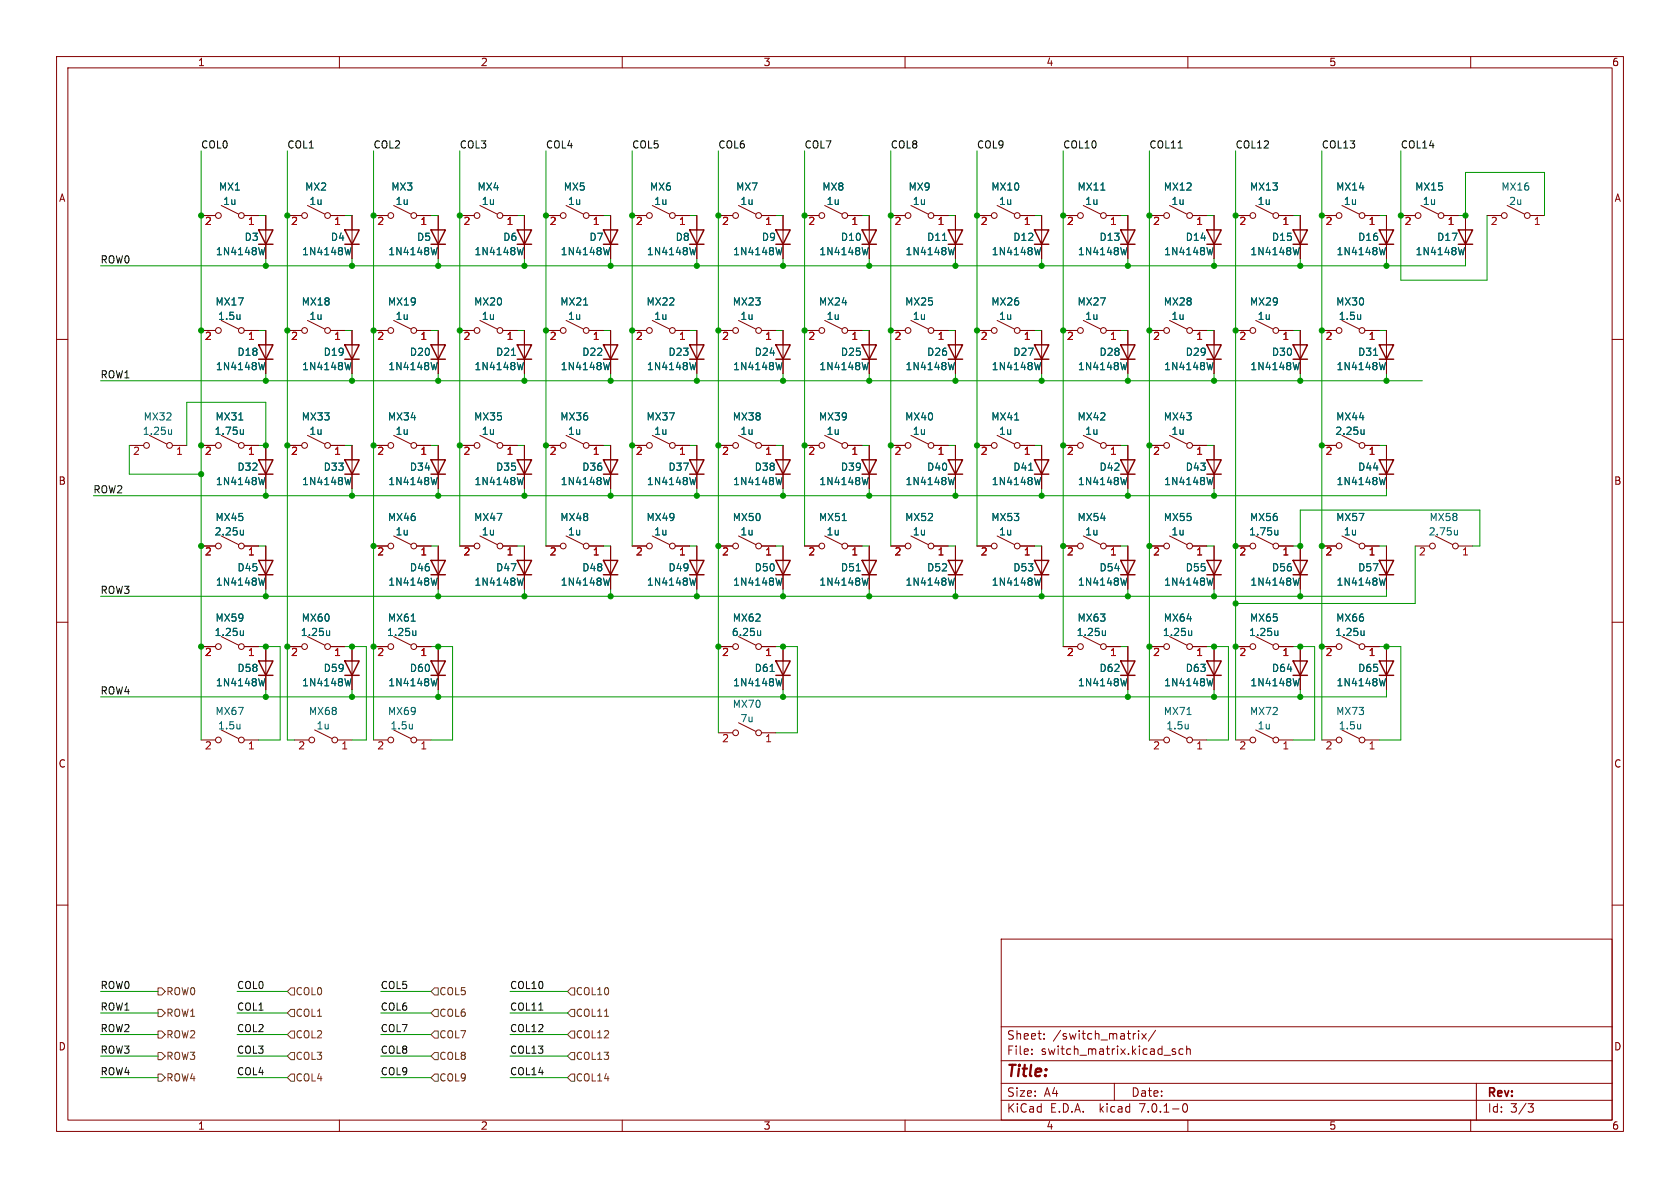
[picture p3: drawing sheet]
<svg xmlns="http://www.w3.org/2000/svg" width="297mm" height="210mm" viewBox="0 0 297 210" stroke-linecap="round" stroke-linejoin="round" font-family="sans-serif">
<defs><g id="words">
<text font-size="2.8" fill="#840000" x="178" y="190.8">Title:</text>
<g font-size="2.1" fill="#840000">
<text x="178" y="183.9">Sheet:</text>
<text x="186.2" y="183.9">/switch_matrix/</text>
<text x="178" y="186.6">File:</text>
<text x="184" y="186.6">switch_matrix.kicad_sch</text>
<text x="178" y="196.8">KiCad</text>
<text x="178" y="194">Size:</text>
<text x="184.6" y="194">A4</text>
<text x="185.7" y="196.8">E.D.A.</text>
<text x="194.4" y="196.8">kicad</text>
<text x="200" y="194">Date:</text>
<text x="201.5" y="196.8">7.0.1-0</text>
<text x="263" y="194.2">Rev:</text>
<text x="263" y="196.8">Id:</text>
<text x="267" y="196.8">3/3</text>
</g>
<g font-size="1.8" fill="#840000">
<text x="35" y="11.8">1</text>
<text x="85" y="11.8">2</text>
<text x="135" y="11.8">3</text>
<text x="185" y="11.8">4</text>
<text x="235" y="11.8">5</text>
<text x="285" y="11.8">6</text>
<text x="10.4" y="35.8">A</text>
<text x="285.4" y="35.8">A</text>
<text x="10.3" y="85.8">B</text>
<text x="285.3" y="85.8">B</text>
<text x="10.3" y="135.8">C</text>
<text x="285.3" y="135.8">C</text>
<text x="10.3" y="185.8">D</text>
<text x="285.3" y="185.8">D</text>
<text x="35" y="199.8">1</text>
<text x="85" y="199.8">2</text>
<text x="135" y="199.8">3</text>
<text x="185" y="199.8">4</text>
<text x="235" y="199.8">5</text>
<text x="285" y="199.8">6</text>
</g>
<g font-size="1.8" fill="#0f0f0f">
<text x="35.6" y="26.3">COL0</text>
<text x="50.8" y="26.3">COL1</text>
<text x="66" y="26.3">COL2</text>
<text x="81.3" y="26.3">COL3</text>
<text x="96.5" y="26.3">COL4</text>
<text x="111.8" y="26.3">COL5</text>
<text x="127" y="26.3">COL6</text>
<text x="142.2" y="26.3">COL7</text>
<text x="157.5" y="26.3">COL8</text>
<text x="172.7" y="26.3">COL9</text>
<text x="188" y="26.3">COL10</text>
<text x="203.2" y="26.3">COL11</text>
<text x="218.4" y="26.3">COL12</text>
<text x="233.7" y="26.3">COL13</text>
<text x="247.6" y="26.3">COL14</text>
<text x="17.8" y="46.6">ROW0</text>
<text x="17.8" y="67">ROW1</text>
<text x="16.5" y="87.3">ROW2</text>
<text x="17.8" y="105.1">ROW3</text>
<text x="17.8" y="122.8">ROW4</text>
<text x="17.8" y="174.9">ROW0</text>
<text x="17.8" y="178.7">ROW1</text>
<text x="41.9" y="178.7">COL1</text>
<text x="41.9" y="174.9">COL0</text>
<text x="67.3" y="178.7">COL6</text>
<text x="67.3" y="174.9">COL5</text>
<text x="90.2" y="178.7">COL11</text>
<text x="90.2" y="174.9">COL10</text>
<text x="17.8" y="182.5">ROW2</text>
<text x="41.9" y="182.5">COL2</text>
<text x="67.3" y="182.5">COL7</text>
<text x="90.2" y="182.5">COL12</text>
<text x="17.8" y="190.2">ROW4</text>
<text x="17.8" y="186.3">ROW3</text>
<text x="41.9" y="186.3">COL3</text>
<text x="41.9" y="190.2">COL4</text>
<text x="67.3" y="186.3">COL8</text>
<text x="67.3" y="190.2">COL9</text>
<text x="90.2" y="186.3">COL13</text>
<text x="90.2" y="190.2">COL14</text>
</g>
<g font-size="1.8" fill="#006464">
<text x="38.6" y="33.8">MX1</text>
<text x="53.9" y="33.8">MX2</text>
<text x="69.1" y="33.8">MX3</text>
<text x="84.4" y="33.8">MX4</text>
<text x="99.6" y="33.8">MX5</text>
<text x="114.8" y="33.8">MX6</text>
<text x="130.1" y="33.8">MX7</text>
<text x="145.3" y="33.8">MX8</text>
<text x="160.6" y="33.8">MX9</text>
<text x="175.2" y="33.8">MX10</text>
<text x="190.4" y="33.8">MX11</text>
<text x="205.7" y="33.8">MX12</text>
<text x="220.9" y="33.8">MX13</text>
<text x="236.2" y="33.8">MX14</text>
<text x="250.1" y="33.8">MX15</text>
<text x="265.4" y="33.8">MX16</text>
<text x="39.4" y="36.4">1u</text>
<text x="54.6" y="36.4">1u</text>
<text x="69.9" y="36.4">1u</text>
<text x="85.1" y="36.4">1u</text>
<text x="100.4" y="36.4">1u</text>
<text x="115.6" y="36.4">1u</text>
<text x="130.8" y="36.4">1u</text>
<text x="146.1" y="36.4">1u</text>
<text x="161.3" y="36.4">1u</text>
<text x="176.6" y="36.4">1u</text>
<text x="191.8" y="36.4">1u</text>
<text x="207" y="36.4">1u</text>
<text x="222.3" y="36.4">1u</text>
<text x="237.5" y="36.4">1u</text>
<text x="251.5" y="36.4">1u</text>
<text x="266.7" y="36.4">2u</text>
<text x="38.1" y="45.3">1N4148W</text>
<text x="43.2" y="42.7">D3</text>
<text x="53.3" y="45.3">1N4148W</text>
<text x="58.4" y="42.7">D4</text>
<text x="68.6" y="45.3">1N4148W</text>
<text x="73.7" y="42.7">D5</text>
<text x="83.8" y="45.3">1N4148W</text>
<text x="88.9" y="42.7">D6</text>
<text x="99.1" y="45.3">1N4148W</text>
<text x="104.1" y="42.7">D7</text>
<text x="114.3" y="45.3">1N4148W</text>
<text x="119.4" y="42.7">D8</text>
<text x="129.5" y="45.3">1N4148W</text>
<text x="134.6" y="42.7">D9</text>
<text x="144.8" y="45.3">1N4148W</text>
<text x="148.6" y="42.7">D10</text>
<text x="160" y="45.3">1N4148W</text>
<text x="163.8" y="42.7">D11</text>
<text x="175.3" y="45.3">1N4148W</text>
<text x="179.1" y="42.7">D12</text>
<text x="190.5" y="45.3">1N4148W</text>
<text x="194.3" y="42.7">D13</text>
<text x="205.7" y="45.3">1N4148W</text>
<text x="209.6" y="42.7">D14</text>
<text x="221" y="45.3">1N4148W</text>
<text x="224.8" y="42.7">D15</text>
<text x="236.2" y="45.3">1N4148W</text>
<text x="240" y="42.7">D16</text>
<text x="250.2" y="45.3">1N4148W</text>
<text x="254" y="42.7">D17</text>
<text x="38" y="54.2">MX17</text>
<text x="38.5" y="56.7">1.5u</text>
<text x="53.3" y="54.2">MX18</text>
<text x="54.6" y="56.7">1u</text>
<text x="68.5" y="54.2">MX19</text>
<text x="69.9" y="56.7">1u</text>
<text x="83.8" y="54.2">MX20</text>
<text x="85.1" y="56.7">1u</text>
<text x="99" y="54.2">MX21</text>
<text x="100.4" y="56.7">1u</text>
<text x="114.2" y="54.2">MX22</text>
<text x="115.6" y="56.7">1u</text>
<text x="129.5" y="54.2">MX23</text>
<text x="130.8" y="56.7">1u</text>
<text x="144.7" y="54.2">MX24</text>
<text x="146.1" y="56.7">1u</text>
<text x="160" y="54.2">MX25</text>
<text x="161.3" y="56.7">1u</text>
<text x="175.2" y="54.2">MX26</text>
<text x="176.6" y="56.7">1u</text>
<text x="190.4" y="54.2">MX27</text>
<text x="191.8" y="56.7">1u</text>
<text x="205.7" y="54.2">MX28</text>
<text x="207" y="56.7">1u</text>
<text x="220.9" y="54.2">MX29</text>
<text x="222.3" y="56.7">1u</text>
<text x="236.2" y="54.2">MX30</text>
<text x="236.6" y="56.7">1.5u</text>
<text x="38.1" y="65.6">1N4148W</text>
<text x="41.9" y="63.1">D18</text>
<text x="53.3" y="65.6">1N4148W</text>
<text x="57.2" y="63.1">D19</text>
<text x="68.6" y="65.6">1N4148W</text>
<text x="72.4" y="63.1">D20</text>
<text x="83.8" y="65.6">1N4148W</text>
<text x="87.6" y="63.1">D21</text>
<text x="99.1" y="65.6">1N4148W</text>
<text x="102.9" y="63.1">D22</text>
<text x="114.3" y="65.6">1N4148W</text>
<text x="118.1" y="63.1">D23</text>
<text x="129.5" y="65.6">1N4148W</text>
<text x="133.4" y="63.1">D24</text>
<text x="144.8" y="65.6">1N4148W</text>
<text x="148.6" y="63.1">D25</text>
<text x="160" y="65.6">1N4148W</text>
<text x="163.8" y="63.1">D26</text>
<text x="175.3" y="65.6">1N4148W</text>
<text x="179.1" y="63.1">D27</text>
<text x="190.5" y="65.6">1N4148W</text>
<text x="194.3" y="63.1">D28</text>
<text x="205.7" y="65.6">1N4148W</text>
<text x="209.6" y="63.1">D29</text>
<text x="221" y="65.6">1N4148W</text>
<text x="224.8" y="63.1">D30</text>
<text x="236.2" y="65.6">1N4148W</text>
<text x="240" y="63.1">D31</text>
<text x="25.2" y="77">1.25u</text>
<text x="25.3" y="74.5">MX32</text>
<text x="37.9" y="77">1.75u</text>
<text x="38" y="74.5">MX31</text>
<text x="53.3" y="74.5">MX33</text>
<text x="54.6" y="77">1u</text>
<text x="68.5" y="74.5">MX34</text>
<text x="69.9" y="77">1u</text>
<text x="83.8" y="74.5">MX35</text>
<text x="85.1" y="77">1u</text>
<text x="99" y="74.5">MX36</text>
<text x="100.4" y="77">1u</text>
<text x="114.2" y="74.5">MX37</text>
<text x="115.6" y="77">1u</text>
<text x="129.5" y="74.5">MX38</text>
<text x="130.8" y="77">1u</text>
<text x="144.7" y="74.5">MX39</text>
<text x="146.1" y="77">1u</text>
<text x="160" y="74.5">MX40</text>
<text x="161.3" y="77">1u</text>
<text x="175.2" y="74.5">MX41</text>
<text x="176.6" y="77">1u</text>
<text x="190.4" y="74.5">MX42</text>
<text x="191.8" y="77">1u</text>
<text x="205.7" y="74.5">MX43</text>
<text x="207" y="77">1u</text>
<text x="236" y="77">2.25u</text>
<text x="236.2" y="74.5">MX44</text>
<text x="41.9" y="83.4">D32</text>
<text x="57.2" y="83.4">D33</text>
<text x="72.4" y="83.4">D34</text>
<text x="87.6" y="83.4">D35</text>
<text x="102.9" y="83.4">D36</text>
<text x="118.1" y="83.4">D37</text>
<text x="133.4" y="83.4">D38</text>
<text x="148.6" y="83.4">D39</text>
<text x="163.8" y="83.4">D40</text>
<text x="179.1" y="83.4">D41</text>
<text x="194.3" y="83.4">D42</text>
<text x="209.6" y="83.4">D43</text>
<text x="240" y="83.4">D44</text>
<text x="38.1" y="85.9">1N4148W</text>
<text x="53.3" y="85.9">1N4148W</text>
<text x="68.6" y="85.9">1N4148W</text>
<text x="83.8" y="85.9">1N4148W</text>
<text x="99.1" y="85.9">1N4148W</text>
<text x="114.3" y="85.9">1N4148W</text>
<text x="129.5" y="85.9">1N4148W</text>
<text x="144.8" y="85.9">1N4148W</text>
<text x="160" y="85.9">1N4148W</text>
<text x="175.3" y="85.9">1N4148W</text>
<text x="190.5" y="85.9">1N4148W</text>
<text x="205.7" y="85.9">1N4148W</text>
<text x="236.2" y="85.9">1N4148W</text>
<text x="37.9" y="94.8">2.25u</text>
<text x="38" y="92.3">MX45</text>
<text x="68.5" y="92.3">MX46</text>
<text x="69.9" y="94.8">1u</text>
<text x="83.8" y="92.3">MX47</text>
<text x="85.1" y="94.8">1u</text>
<text x="99" y="92.3">MX48</text>
<text x="100.4" y="94.8">1u</text>
<text x="114.2" y="92.3">MX49</text>
<text x="115.6" y="94.8">1u</text>
<text x="129.5" y="92.3">MX50</text>
<text x="130.8" y="94.8">1u</text>
<text x="144.7" y="92.3">MX51</text>
<text x="146.1" y="94.8">1u</text>
<text x="160" y="92.3">MX52</text>
<text x="161.3" y="94.8">1u</text>
<text x="175.2" y="92.3">MX53</text>
<text x="176.6" y="94.8">1u</text>
<text x="190.4" y="92.3">MX54</text>
<text x="191.8" y="94.8">1u</text>
<text x="205.7" y="92.3">MX55</text>
<text x="207" y="94.8">1u</text>
<text x="220.8" y="94.8">1.75u</text>
<text x="220.9" y="92.3">MX56</text>
<text x="236.2" y="92.3">MX57</text>
<text x="237.5" y="94.8">1u</text>
<text x="252.5" y="94.8">2.75u</text>
<text x="252.7" y="92.3">MX58</text>
<text x="41.9" y="101.2">D45</text>
<text x="72.4" y="101.2">D46</text>
<text x="87.6" y="101.2">D47</text>
<text x="102.9" y="101.2">D48</text>
<text x="118.1" y="101.2">D49</text>
<text x="133.4" y="101.2">D50</text>
<text x="148.6" y="101.2">D51</text>
<text x="163.8" y="101.2">D52</text>
<text x="179.1" y="101.2">D53</text>
<text x="194.3" y="101.2">D54</text>
<text x="209.6" y="101.2">D55</text>
<text x="224.8" y="101.2">D56</text>
<text x="240" y="101.2">D57</text>
<text x="38.1" y="103.7">1N4148W</text>
<text x="68.6" y="103.7">1N4148W</text>
<text x="83.8" y="103.7">1N4148W</text>
<text x="99.1" y="103.7">1N4148W</text>
<text x="114.3" y="103.7">1N4148W</text>
<text x="129.5" y="103.7">1N4148W</text>
<text x="144.8" y="103.7">1N4148W</text>
<text x="160" y="103.7">1N4148W</text>
<text x="175.3" y="103.7">1N4148W</text>
<text x="190.5" y="103.7">1N4148W</text>
<text x="205.7" y="103.7">1N4148W</text>
<text x="221" y="103.7">1N4148W</text>
<text x="236.2" y="103.7">1N4148W</text>
<text x="37.9" y="112.6">1.25u</text>
<text x="38" y="110">MX59</text>
<text x="53.1" y="112.6">1.25u</text>
<text x="53.3" y="110">MX60</text>
<text x="68.4" y="112.6">1.25u</text>
<text x="68.5" y="110">MX61</text>
<text x="129.3" y="112.6">6.25u</text>
<text x="129.5" y="110">MX62</text>
<text x="190.3" y="112.6">1.25u</text>
<text x="190.4" y="110">MX63</text>
<text x="205.5" y="112.6">1.25u</text>
<text x="205.7" y="110">MX64</text>
<text x="220.8" y="112.6">1.25u</text>
<text x="220.9" y="110">MX65</text>
<text x="236" y="112.6">1.25u</text>
<text x="236.2" y="110">MX66</text>
<text x="41.9" y="118.9">D58</text>
<text x="57.2" y="118.9">D59</text>
<text x="72.4" y="118.9">D60</text>
<text x="133.4" y="118.9">D61</text>
<text x="194.3" y="118.9">D62</text>
<text x="209.6" y="118.9">D63</text>
<text x="224.8" y="118.9">D64</text>
<text x="240" y="118.9">D65</text>
<text x="38.1" y="121.5">1N4148W</text>
<text x="53.3" y="121.5">1N4148W</text>
<text x="68.6" y="121.5">1N4148W</text>
<text x="129.5" y="125.3">MX70</text>
<text x="129.5" y="121.5">1N4148W</text>
<text x="190.5" y="121.5">1N4148W</text>
<text x="205.7" y="121.5">1N4148W</text>
<text x="221" y="121.5">1N4148W</text>
<text x="236.2" y="121.5">1N4148W</text>
<text x="38" y="126.6">MX67</text>
<text x="38.5" y="129.1">1.5u</text>
<text x="54.5" y="126.6">MX68</text>
<text x="55.9" y="129.1">1u</text>
<text x="68.5" y="126.6">MX69</text>
<text x="69" y="129.1">1.5u</text>
<text x="130.8" y="127.8">7u</text>
<text x="205.7" y="126.6">MX71</text>
<text x="206.1" y="129.1">1.5u</text>
<text x="220.9" y="126.6">MX72</text>
<text x="222.3" y="129.1">1u</text>
<text x="236.2" y="126.6">MX73</text>
<text x="236.6" y="129.1">1.5u</text>
</g>
<g font-size="1.8" fill="#a90000">
<text x="36.2" y="40">2</text>
<text x="43.8" y="40">1</text>
<text x="51.4" y="40">2</text>
<text x="59" y="40">1</text>
<text x="66.6" y="40">2</text>
<text x="74.3" y="40">1</text>
<text x="81.9" y="40">2</text>
<text x="89.5" y="40">1</text>
<text x="97.1" y="40">2</text>
<text x="104.7" y="40">1</text>
<text x="112.4" y="40">2</text>
<text x="120" y="40">1</text>
<text x="127.6" y="40">2</text>
<text x="135.2" y="40">1</text>
<text x="142.8" y="40">2</text>
<text x="150.5" y="40">1</text>
<text x="158.1" y="40">2</text>
<text x="165.7" y="40">1</text>
<text x="173.3" y="40">2</text>
<text x="180.9" y="40">1</text>
<text x="188.6" y="40">2</text>
<text x="196.2" y="40">1</text>
<text x="203.8" y="40">2</text>
<text x="211.4" y="40">1</text>
<text x="219" y="40">2</text>
<text x="226.7" y="40">1</text>
<text x="234.3" y="40">2</text>
<text x="241.9" y="40">1</text>
<text x="248.3" y="40">2</text>
<text x="255.9" y="40">1</text>
<text x="263.5" y="40">2</text>
<text x="271.1" y="40">1</text>
<text x="36.2" y="60.3">2</text>
<text x="43.8" y="60.3">1</text>
<text x="51.4" y="60.3">2</text>
<text x="59" y="60.3">1</text>
<text x="66.6" y="60.3">2</text>
<text x="74.3" y="60.3">1</text>
<text x="81.9" y="60.3">2</text>
<text x="89.5" y="60.3">1</text>
<text x="97.1" y="60.3">2</text>
<text x="104.7" y="60.3">1</text>
<text x="112.4" y="60.3">2</text>
<text x="120" y="60.3">1</text>
<text x="127.6" y="60.3">2</text>
<text x="135.2" y="60.3">1</text>
<text x="142.8" y="60.3">2</text>
<text x="150.5" y="60.3">1</text>
<text x="158.1" y="60.3">2</text>
<text x="165.7" y="60.3">1</text>
<text x="173.3" y="60.3">2</text>
<text x="180.9" y="60.3">1</text>
<text x="188.6" y="60.3">2</text>
<text x="196.2" y="60.3">1</text>
<text x="203.8" y="60.3">2</text>
<text x="211.4" y="60.3">1</text>
<text x="219" y="60.3">2</text>
<text x="226.7" y="60.3">1</text>
<text x="234.3" y="60.3">2</text>
<text x="241.9" y="60.3">1</text>
<text x="23.5" y="80.6">2</text>
<text x="31.1" y="80.6">1</text>
<text x="36.2" y="80.6">2</text>
<text x="43.8" y="80.6">1</text>
<text x="51.4" y="80.6">2</text>
<text x="59" y="80.6">1</text>
<text x="66.6" y="80.6">2</text>
<text x="74.3" y="80.6">1</text>
<text x="81.9" y="80.6">2</text>
<text x="89.5" y="80.6">1</text>
<text x="97.1" y="80.6">2</text>
<text x="104.7" y="80.6">1</text>
<text x="112.4" y="80.6">2</text>
<text x="120" y="80.6">1</text>
<text x="127.6" y="80.6">2</text>
<text x="135.2" y="80.6">1</text>
<text x="142.8" y="80.6">2</text>
<text x="150.5" y="80.6">1</text>
<text x="158.1" y="80.6">2</text>
<text x="165.7" y="80.6">1</text>
<text x="173.3" y="80.6">2</text>
<text x="180.9" y="80.6">1</text>
<text x="188.6" y="80.6">2</text>
<text x="196.2" y="80.6">1</text>
<text x="203.8" y="80.6">2</text>
<text x="211.4" y="80.6">1</text>
<text x="234.3" y="80.6">2</text>
<text x="241.9" y="80.6">1</text>
<text x="36.2" y="98.4">2</text>
<text x="43.8" y="98.4">1</text>
<text x="66.6" y="98.4">2</text>
<text x="74.3" y="98.4">1</text>
<text x="81.9" y="98.4">2</text>
<text x="89.5" y="98.4">1</text>
<text x="97.1" y="98.4">2</text>
<text x="104.7" y="98.4">1</text>
<text x="112.4" y="98.4">2</text>
<text x="120" y="98.4">1</text>
<text x="127.6" y="98.4">2</text>
<text x="135.2" y="98.4">1</text>
<text x="142.8" y="98.4">2</text>
<text x="150.5" y="98.4">1</text>
<text x="158.1" y="98.4">2</text>
<text x="165.7" y="98.4">1</text>
<text x="173.3" y="98.4">2</text>
<text x="180.9" y="98.4">1</text>
<text x="188.6" y="98.4">2</text>
<text x="196.2" y="98.4">1</text>
<text x="203.8" y="98.4">2</text>
<text x="211.4" y="98.4">1</text>
<text x="219" y="98.4">2</text>
<text x="226.7" y="98.4">1</text>
<text x="234.3" y="98.4">2</text>
<text x="241.9" y="98.4">1</text>
<text x="250.8" y="98.4">2</text>
<text x="258.4" y="98.4">1</text>
<text x="36.2" y="116.2">2</text>
<text x="43.8" y="116.2">1</text>
<text x="51.4" y="116.2">2</text>
<text x="59" y="116.2">1</text>
<text x="66.6" y="116.2">2</text>
<text x="74.3" y="116.2">1</text>
<text x="127.6" y="116.2">2</text>
<text x="135.2" y="116.2">1</text>
<text x="188.6" y="116.2">2</text>
<text x="196.2" y="116.2">1</text>
<text x="203.8" y="116.2">2</text>
<text x="211.4" y="116.2">1</text>
<text x="219" y="116.2">2</text>
<text x="226.7" y="116.2">1</text>
<text x="234.3" y="116.2">2</text>
<text x="241.9" y="116.2">1</text>
<text x="127.6" y="131.4">2</text>
<text x="135.2" y="131.4">1</text>
<text x="36.2" y="132.7">2</text>
<text x="43.8" y="132.7">1</text>
<text x="52.7" y="132.7">2</text>
<text x="60.3" y="132.7">1</text>
<text x="66.6" y="132.7">2</text>
<text x="74.3" y="132.7">1</text>
<text x="203.8" y="132.7">2</text>
<text x="211.4" y="132.7">1</text>
<text x="219" y="132.7">2</text>
<text x="226.7" y="132.7">1</text>
<text x="234.3" y="132.7">2</text>
<text x="241.9" y="132.7">1</text>
</g>
<g font-size="1.8" fill="#725600">
<text x="29.4" y="179.9">ROW1</text>
<text x="29.4" y="176.1">ROW0</text>
<text x="52.3" y="179.9">COL1</text>
<text x="52.3" y="176.1">COL0</text>
<text x="77.7" y="179.9">COL6</text>
<text x="77.7" y="176.1">COL5</text>
<text x="101.8" y="179.9">COL11</text>
<text x="101.8" y="176.1">COL10</text>
<text x="29.4" y="183.7">ROW2</text>
<text x="52.3" y="183.7">COL2</text>
<text x="77.7" y="183.7">COL7</text>
<text x="101.8" y="183.7">COL12</text>
<text x="29.4" y="187.5">ROW3</text>
<text x="29.4" y="191.3">ROW4</text>
<text x="52.3" y="191.3">COL4</text>
<text x="52.3" y="187.5">COL3</text>
<text x="77.7" y="191.3">COL9</text>
<text x="77.7" y="187.5">COL8</text>
<text x="101.8" y="191.3">COL14</text>
<text x="101.8" y="187.5">COL13</text>
</g>
</g></defs>
<g fill="none" stroke="#840000" stroke-width=".18">
<path d="M10 10h277v190h-277zM12 12h273v186h-273zM60 10v2M110 10v2M160 10v2M210 10v2M260 10v2M35.6 38.1h2.5M39.1 36.3l3.1 1.5M43.2 38.1h2.5M47 38.1v7.6M50.8 38.1h2.5"/>
<path d="M54.4 36.3l3 1.5M58.4 38.1h2.6M62.2 38.1v7.6M66 38.1h2.6M69.6 36.3l3 1.5M73.7 38.1h2.5M77.5 38.1v7.6M81.3 38.1h2.5M84.8 36.3l3.1 1.5M88.9 38.1h2.5M92.7 38.1v7.6M96.5 38.1h2.6"/>
<path d="M100.1 36.3l3 1.5M104.1 38.1h2.6M107.9 38.1v7.6M111.8 38.1h2.5M115.3 36.3l3.1 1.5M119.4 38.1h2.5M123.2 38.1v7.6M127 38.1h2.5M130.6 36.3l3 1.5M134.6 38.1h2.6M138.4 38.1v7.6M142.2 38.1h2.6"/>
<path d="M145.8 36.3l3 1.5M149.9 38.1h2.5M153.7 38.1v7.6M157.5 38.1h2.5M161 36.3l3.1 1.5M165.1 38.1h2.5M168.9 38.1v7.6M172.7 38.1h2.6M176.3 36.3l3 1.5M180.3 38.1h2.6M184.1 38.1v7.6M188 38.1h2.5"/>
<path d="M191.5 36.3l3.1 1.5M195.6 38.1h2.5M199.4 38.1v7.6M203.2 38.1h2.5M206.8 36.3l3 1.5M210.8 38.1h2.6M214.6 38.1v7.6M218.4 38.1h2.6M222 36.3l3 1.5M226.1 38.1h2.5M229.9 38.1v7.6M233.7 38.1h2.5"/>
<path d="M237.2 36.3l3.1 1.5M241.3 38.1h2.5M245.1 38.1v7.6M247.6 38.1h2.6M251.2 36.3l3.1 1.5M255.3 38.1h2.5M259.1 38.1v7.6M262.9 38.1h2.5M266.4 36.3l3.1 1.5M270.5 38.1h2.5M10 60h2M35.6 58.4h2.5"/>
<path d="M39.1 56.6l3.1 1.6M43.2 58.4h2.5M47 58.4v7.6M50.8 58.4h2.5M54.4 56.6l3 1.6M58.4 58.4h2.6M62.2 58.4v7.6M66 58.4h2.6M69.6 56.6l3 1.6M73.7 58.4h2.5M77.5 58.4v7.6M81.3 58.4h2.5"/>
<path d="M84.8 56.6l3.1 1.6M88.9 58.4h2.5M92.7 58.4v7.6M96.5 58.4h2.6M100.1 56.6l3 1.6M104.1 58.4h2.6M107.9 58.4v7.6M111.8 58.4h2.5M115.3 56.6l3.1 1.6M119.4 58.4h2.5M123.2 58.4v7.6M127 58.4h2.5"/>
<path d="M130.6 56.6l3 1.6M134.6 58.4h2.6M138.4 58.4v7.6M142.2 58.4h2.6M145.8 56.6l3 1.6M149.9 58.4h2.5M153.7 58.4v7.6M157.5 58.4h2.5M161 56.6l3.1 1.6M165.1 58.4h2.5M168.9 58.4v7.6M172.7 58.4h2.6"/>
<path d="M176.3 56.6l3 1.6M180.3 58.4h2.6M184.1 58.4v7.6M188 58.4h2.5M191.5 56.6l3.1 1.6M195.6 58.4h2.5M199.4 58.4v7.6M203.2 58.4h2.5M206.8 56.6l3 1.6M210.8 58.4h2.6M214.6 58.4v7.6M218.4 58.4h2.6"/>
<path d="M222 56.6l3 1.6M226.1 58.4h2.5M229.9 58.4v7.6M233.7 58.4h2.5M237.2 56.6l3.1 1.6M241.3 58.4h2.5M245.1 58.4v7.6M285 60h2M22.9 78.7h2.5M26.4 77l3.1 1.5M30.5 78.7h2.5M35.6 78.7h2.5"/>
<path d="M39.1 77l3.1 1.5M43.2 78.7h2.5M47 78.7v7.7M50.8 78.7h2.5M54.4 77l3 1.5M58.4 78.7h2.6M62.2 78.7v7.7M66 78.7h2.6M69.6 77l3 1.5M73.7 78.7h2.5M77.5 78.7v7.7M81.3 78.7h2.5"/>
<path d="M84.8 77l3.1 1.5M88.9 78.7h2.5M92.7 78.7v7.7M96.5 78.7h2.6M100.1 77l3 1.5M104.1 78.7h2.6M107.9 78.7v7.7M111.8 78.7h2.5M115.3 77l3.1 1.5M119.4 78.7h2.5M123.2 78.7v7.7M127 78.7h2.5"/>
<path d="M130.6 77l3 1.5M134.6 78.7h2.6M138.4 78.7v7.7M142.2 78.7h2.6M145.8 77l3 1.5M149.9 78.7h2.5M153.7 78.7v7.7M157.5 78.7h2.5M161 77l3.1 1.5M165.1 78.7h2.5M168.9 78.7v7.7M172.7 78.7h2.6"/>
<path d="M176.3 77l3 1.5M180.3 78.7h2.6M184.1 78.7v7.7M188 78.7h2.5M191.5 77l3.1 1.5M195.6 78.7h2.5M199.4 78.7v7.7M203.2 78.7h2.5M206.8 77l3 1.5M210.8 78.7h2.6M214.6 78.7v7.7M233.7 78.7h2.5"/>
<path d="M237.2 77l3.1 1.5M241.3 78.7h2.5M245.1 78.7v7.7M35.6 96.5h2.5M39.1 94.7l3.1 1.6M43.2 96.5h2.5M47 96.5v7.6M66 96.5h2.6M69.6 94.7l3 1.6M73.7 96.5h2.5M77.5 96.5v7.6M81.3 96.5h2.5"/>
<path d="M84.8 94.7l3.1 1.6M88.9 96.5h2.5M92.7 96.5v7.6M96.5 96.5h2.6M100.1 94.7l3 1.6M104.1 96.5h2.6M107.9 96.5v7.6M111.8 96.5h2.5M115.3 94.7l3.1 1.6M119.4 96.5h2.5M123.2 96.5v7.6M127 96.5h2.5"/>
<path d="M130.6 94.7l3 1.6M134.6 96.5h2.6M138.4 96.5v7.6M142.2 96.5h2.6M145.8 94.7l3 1.6M149.9 96.5h2.5M153.7 96.5v7.6M157.5 96.5h2.5M161 94.7l3.1 1.6M165.1 96.5h2.5M168.9 96.5v7.6M172.7 96.5h2.6"/>
<path d="M176.3 94.7l3 1.6M180.3 96.5h2.6M184.1 96.5v7.6M188 96.5h2.5M191.5 94.7l3.1 1.6M195.6 96.5h2.5M199.4 96.5v7.6M203.2 96.5h2.5M206.8 94.7l3 1.6M210.8 96.5h2.6M214.6 96.5v7.6M218.4 96.5h2.6"/>
<path d="M222 94.7l3 1.6M226.1 96.5h2.5M229.9 96.5v7.6M233.7 96.5h2.5M237.2 94.7l3.1 1.6M241.3 96.5h2.5M245.1 96.5v7.6M250.2 96.5h2.5M253.7 94.7l3.1 1.6M257.8 96.5h2.5M10 110h2M35.6 114.3h2.5"/>
<path d="M39.1 112.5l3.1 1.5M43.2 114.3h2.5M47 114.3v7.6M50.8 114.3h2.5M54.4 112.5l3 1.5M58.4 114.3h2.6M62.2 114.3v7.6M66 114.3h2.6M69.6 112.5l3 1.5M73.7 114.3h2.5M77.5 114.3v7.6M127 114.3h2.5"/>
<path d="M130.6 112.5l3 1.5M134.6 114.3h2.6M138.4 114.3v7.6M188 114.3h2.5M191.5 112.5l3.1 1.5M195.6 114.3h2.5M199.4 114.3v7.6M203.2 114.3h2.5M206.8 112.5l3 1.5M210.8 114.3h2.6M214.6 114.3v7.6M218.4 114.3h2.6"/>
<path d="M222 112.5l3 1.5M226.1 114.3h2.5M229.9 114.3v7.6M233.7 114.3h2.5M237.2 112.5l3.1 1.5M241.3 114.3h2.5M245.1 114.3v7.6M285 110h2M35.6 130.8h2.5M39.1 129l3.1 1.6M43.2 130.8h2.5M52.1 130.8h2.5"/>
<path d="M55.6 129l3.1 1.6M59.7 130.8h2.5M66 130.8h2.6M69.6 129l3 1.6M73.7 130.8h2.5M127 129.5h2.5M130.6 127.8l3 1.5M134.6 129.5h2.6M203.2 130.8h2.5M206.8 129l3 1.6M210.8 130.8h2.6M218.4 130.8h2.6"/>
<path d="M222 129l3 1.6M226.1 130.8h2.5M233.7 130.8h2.5M237.2 129l3.1 1.6M241.3 130.8h2.5M10 160h2M285 160h2M177 166h108v32h-108zM60 198v2M110 198v2M160 198v2M177 194.5h108"/>
<path d="M177 191.5h108M177 187.5h108M177 181.5h108M182.4 186.3v.1M182.4 185.5v.1M184.6 183.6v.1M184.6 182.8v.1M197 191.5v3M200.6 182.7h.2M201.3 182.2v.1M201.3 182.7v1M201.9 182.7l.7 1"/>
<path d="M202.6 182.7l-.7 1M204.3 182.1l-1.3 2M207.8 185.5l-.4-.1-.2 .2 .1 .2 .5 .2v.3h-.6M209.1 185.5l-.4-.1-.3 .3v.4l.2 .2h.5M209.2 195.2l.2-.1a.81 .81 0 0 1 .6 .6 .81 .81 0 0 1-.3 .8l-.1 .1a.81 .81 0 0 1-.4-1.4zM209.8 185.5l.2-.1 .4 .1v.9M209.8 184.9v1.5M210 198v2M260 198v2M261 191.5v6.5M270.1 195.1h1l-.5 .6 .4 .1 .1 .5-.3 .3h-.4"/>
<circle cx="38.6" cy="38.1" r=".51"/>
<circle cx="42.7" cy="38.1" r=".51"/>
<circle cx="53.8" cy="38.1" r=".51"/>
<circle cx="57.9" cy="38.1" r=".51"/>
<circle cx="69.1" cy="38.1" r=".51"/>
<circle cx="73.2" cy="38.1" r=".51"/>
<circle cx="84.3" cy="38.1" r=".51"/>
<circle cx="88.4" cy="38.1" r=".51"/>
<circle cx="99.6" cy="38.1" r=".51"/>
<circle cx="103.6" cy="38.1" r=".51"/>
<circle cx="114.8" cy="38.1" r=".51"/>
<circle cx="118.9" cy="38.1" r=".51"/>
<circle cx="130" cy="38.1" r=".51"/>
<circle cx="134.1" cy="38.1" r=".51"/>
<circle cx="145.3" cy="38.1" r=".51"/>
<circle cx="149.4" cy="38.1" r=".51"/>
<circle cx="160.5" cy="38.1" r=".51"/>
<circle cx="164.6" cy="38.1" r=".51"/>
<circle cx="175.8" cy="38.1" r=".51"/>
<circle cx="179.8" cy="38.1" r=".51"/>
<circle cx="191" cy="38.1" r=".51"/>
<circle cx="195.1" cy="38.1" r=".51"/>
<circle cx="206.2" cy="38.1" r=".51"/>
<circle cx="210.3" cy="38.1" r=".51"/>
<circle cx="221.5" cy="38.1" r=".51"/>
<circle cx="225.6" cy="38.1" r=".51"/>
<circle cx="236.7" cy="38.1" r=".51"/>
<circle cx="240.8" cy="38.1" r=".51"/>
<circle cx="250.7" cy="38.1" r=".51"/>
<circle cx="254.8" cy="38.1" r=".51"/>
<circle cx="265.9" cy="38.1" r=".51"/>
<circle cx="270" cy="38.1" r=".51"/>
<circle cx="38.6" cy="58.4" r=".51"/>
<circle cx="42.7" cy="58.4" r=".51"/>
<circle cx="53.8" cy="58.4" r=".51"/>
<circle cx="57.9" cy="58.4" r=".51"/>
<circle cx="69.1" cy="58.4" r=".51"/>
<circle cx="73.2" cy="58.4" r=".51"/>
<circle cx="84.3" cy="58.4" r=".51"/>
<circle cx="88.4" cy="58.4" r=".51"/>
<circle cx="99.6" cy="58.4" r=".51"/>
<circle cx="103.6" cy="58.4" r=".51"/>
<circle cx="114.8" cy="58.4" r=".51"/>
<circle cx="118.9" cy="58.4" r=".51"/>
<circle cx="130" cy="58.4" r=".51"/>
<circle cx="134.1" cy="58.4" r=".51"/>
<circle cx="145.3" cy="58.4" r=".51"/>
<circle cx="149.4" cy="58.4" r=".51"/>
<circle cx="160.5" cy="58.4" r=".51"/>
<circle cx="164.6" cy="58.4" r=".51"/>
<circle cx="175.8" cy="58.4" r=".51"/>
<circle cx="179.8" cy="58.4" r=".51"/>
<circle cx="191" cy="58.4" r=".51"/>
<circle cx="195.1" cy="58.4" r=".51"/>
<circle cx="206.2" cy="58.4" r=".51"/>
<circle cx="210.3" cy="58.4" r=".51"/>
<circle cx="221.5" cy="58.4" r=".51"/>
<circle cx="225.6" cy="58.4" r=".51"/>
<circle cx="236.7" cy="58.4" r=".51"/>
<circle cx="240.8" cy="58.4" r=".51"/>
<circle cx="25.9" cy="78.7" r=".51"/>
<circle cx="30" cy="78.7" r=".51"/>
<circle cx="38.6" cy="78.7" r=".51"/>
<circle cx="42.7" cy="78.7" r=".51"/>
<circle cx="53.8" cy="78.7" r=".51"/>
<circle cx="57.9" cy="78.7" r=".51"/>
<circle cx="69.1" cy="78.7" r=".51"/>
<circle cx="73.2" cy="78.7" r=".51"/>
<circle cx="84.3" cy="78.7" r=".51"/>
<circle cx="88.4" cy="78.7" r=".51"/>
<circle cx="99.6" cy="78.7" r=".51"/>
<circle cx="103.6" cy="78.7" r=".51"/>
<circle cx="114.8" cy="78.7" r=".51"/>
<circle cx="118.9" cy="78.7" r=".51"/>
<circle cx="130" cy="78.7" r=".51"/>
<circle cx="134.1" cy="78.7" r=".51"/>
<circle cx="145.3" cy="78.7" r=".51"/>
<circle cx="149.4" cy="78.7" r=".51"/>
<circle cx="160.5" cy="78.7" r=".51"/>
<circle cx="164.6" cy="78.7" r=".51"/>
<circle cx="175.8" cy="78.7" r=".51"/>
<circle cx="179.8" cy="78.7" r=".51"/>
<circle cx="191" cy="78.7" r=".51"/>
<circle cx="195.1" cy="78.7" r=".51"/>
<circle cx="206.2" cy="78.7" r=".51"/>
<circle cx="210.3" cy="78.7" r=".51"/>
<circle cx="236.7" cy="78.7" r=".51"/>
<circle cx="240.8" cy="78.7" r=".51"/>
<circle cx="38.6" cy="96.5" r=".51"/>
<circle cx="42.7" cy="96.5" r=".51"/>
<circle cx="69.1" cy="96.5" r=".51"/>
<circle cx="73.2" cy="96.5" r=".51"/>
<circle cx="84.3" cy="96.5" r=".51"/>
<circle cx="88.4" cy="96.5" r=".51"/>
<circle cx="99.6" cy="96.5" r=".51"/>
<circle cx="103.6" cy="96.5" r=".51"/>
<circle cx="114.8" cy="96.5" r=".51"/>
<circle cx="118.9" cy="96.5" r=".51"/>
<circle cx="130" cy="96.5" r=".51"/>
<circle cx="134.1" cy="96.5" r=".51"/>
<circle cx="145.3" cy="96.5" r=".51"/>
<circle cx="149.4" cy="96.5" r=".51"/>
<circle cx="160.5" cy="96.5" r=".51"/>
<circle cx="164.6" cy="96.5" r=".51"/>
<circle cx="175.8" cy="96.5" r=".51"/>
<circle cx="179.8" cy="96.5" r=".51"/>
<circle cx="191" cy="96.5" r=".51"/>
<circle cx="195.1" cy="96.5" r=".51"/>
<circle cx="206.2" cy="96.5" r=".51"/>
<circle cx="210.3" cy="96.5" r=".51"/>
<circle cx="221.5" cy="96.5" r=".51"/>
<circle cx="225.6" cy="96.5" r=".51"/>
<circle cx="236.7" cy="96.5" r=".51"/>
<circle cx="240.8" cy="96.5" r=".51"/>
<circle cx="253.2" cy="96.5" r=".51"/>
<circle cx="257.3" cy="96.5" r=".51"/>
<circle cx="38.6" cy="114.3" r=".51"/>
<circle cx="42.7" cy="114.3" r=".51"/>
<circle cx="53.8" cy="114.3" r=".51"/>
<circle cx="57.9" cy="114.3" r=".51"/>
<circle cx="69.1" cy="114.3" r=".51"/>
<circle cx="73.2" cy="114.3" r=".51"/>
<circle cx="130" cy="114.3" r=".51"/>
<circle cx="134.1" cy="114.3" r=".51"/>
<circle cx="191" cy="114.3" r=".51"/>
<circle cx="195.1" cy="114.3" r=".51"/>
<circle cx="206.2" cy="114.3" r=".51"/>
<circle cx="210.3" cy="114.3" r=".51"/>
<circle cx="221.5" cy="114.3" r=".51"/>
<circle cx="225.6" cy="114.3" r=".51"/>
<circle cx="236.7" cy="114.3" r=".51"/>
<circle cx="240.8" cy="114.3" r=".51"/>
<circle cx="38.6" cy="130.8" r=".51"/>
<circle cx="42.7" cy="130.8" r=".51"/>
<circle cx="55.1" cy="130.8" r=".51"/>
<circle cx="59.2" cy="130.8" r=".51"/>
<circle cx="69.1" cy="130.8" r=".51"/>
<circle cx="73.2" cy="130.8" r=".51"/>
<circle cx="130" cy="129.5" r=".51"/>
<circle cx="134.1" cy="129.5" r=".51"/>
<circle cx="206.2" cy="130.8" r=".51"/>
<circle cx="210.3" cy="130.8" r=".51"/>
<circle cx="221.5" cy="130.8" r=".51"/>
<circle cx="225.6" cy="130.8" r=".51"/>
<circle cx="236.7" cy="130.8" r=".51"/>
<circle cx="240.8" cy="130.8" r=".51"/>
</g>
<g fill="none" stroke="#840000" stroke-width=".25">
<path d="M45.7 40.6h2.6l-1.3 2.6zM45.7 43.2h2.6M61 40.6h2.5l-1.3 2.6zM61 43.2h2.5M76.2 40.6h2.5l-1.2 2.6zM76.2 43.2h2.5M91.4 40.6h2.6l-1.3 2.6zM91.4 43.2h2.6M106.7 40.6h2.5l-1.3 2.6zM106.7 43.2h2.5M121.9 40.6h2.6l-1.3 2.6zM121.9 43.2h2.6"/>
<path d="M137.2 40.6h2.5l-1.3 2.6zM137.2 43.2h2.5M152.4 40.6h2.5l-1.2 2.6zM152.4 43.2h2.5M167.6 40.6h2.6l-1.3 2.6zM167.6 43.2h2.6M182.9 40.6h2.5l-1.3 2.6zM182.9 43.2h2.5M198.1 40.6h2.6l-1.3 2.6zM198.1 43.2h2.6M213.4 40.6h2.5l-1.3 2.6zM213.4 43.2h2.5"/>
<path d="M228.6 40.6h2.5l-1.2 2.6zM228.6 43.2h2.5M243.8 40.6h2.6l-1.3 2.6zM243.8 43.2h2.6M257.8 40.6h2.5l-1.2 2.6zM257.8 43.2h2.5M45.7 61h2.6l-1.3 2.5zM45.7 63.5h2.6M61 61h2.5l-1.3 2.5zM61 63.5h2.5M76.2 61h2.5l-1.2 2.5zM76.2 63.5h2.5"/>
<path d="M91.4 61h2.6l-1.3 2.5zM91.4 63.5h2.6M106.7 61h2.5l-1.3 2.5zM106.7 63.5h2.5M121.9 61h2.6l-1.3 2.5zM121.9 63.5h2.6M137.2 61h2.5l-1.3 2.5zM137.2 63.5h2.5M152.4 61h2.5l-1.2 2.5zM152.4 63.5h2.5M167.6 61h2.6l-1.3 2.5zM167.6 63.5h2.6"/>
<path d="M182.9 61h2.5l-1.3 2.5zM182.9 63.5h2.5M198.1 61h2.6l-1.3 2.5zM198.1 63.5h2.6M213.4 61h2.5l-1.3 2.5zM213.4 63.5h2.5M228.6 61h2.5l-1.2 2.5zM228.6 63.5h2.5M243.8 61h2.6l-1.3 2.5zM243.8 63.5h2.6M45.7 99.1h2.6l-1.3 2.5zM45.7 81.3h2.6l-1.3 2.5z"/>
<path d="M45.7 83.8h2.6M61 81.3h2.5l-1.3 2.5zM61 83.8h2.5M76.2 99.1h2.5l-1.2 2.5zM76.2 81.3h2.5l-1.2 2.5zM76.2 83.8h2.5M91.4 99.1h2.6l-1.3 2.5zM91.4 81.3h2.6l-1.3 2.5zM91.4 83.8h2.6M106.7 81.3h2.5l-1.3 2.5zM106.7 99.1h2.5l-1.3 2.5zM106.7 83.8h2.5"/>
<path d="M121.9 99.1h2.6l-1.3 2.5zM121.9 81.3h2.6l-1.3 2.5zM121.9 83.8h2.6M137.2 99.1h2.5l-1.3 2.5zM137.2 81.3h2.5l-1.3 2.5zM137.2 83.8h2.5M152.4 81.3h2.5l-1.2 2.5zM152.4 99.1h2.5l-1.2 2.5zM152.4 83.8h2.5M167.6 81.3h2.6l-1.3 2.5zM167.6 99.1h2.6l-1.3 2.5zM167.6 83.8h2.6"/>
<path d="M182.9 81.3h2.5l-1.3 2.5zM182.9 99.1h2.5l-1.3 2.5zM182.9 83.8h2.5M198.1 99.1h2.6l-1.3 2.5zM198.1 81.3h2.6l-1.3 2.5zM198.1 83.8h2.6M213.4 99.1h2.5l-1.3 2.5zM213.4 81.3h2.5l-1.3 2.5zM213.4 83.8h2.5M228.6 99.1h2.5l-1.2 2.5zM243.8 99.1h2.6l-1.3 2.5zM243.8 81.3h2.6l-1.3 2.5z"/>
<path d="M243.8 83.8h2.6M45.7 116.8h2.6l-1.3 2.6zM45.7 119.4h2.6M45.7 101.6h2.6M61 116.8h2.5l-1.3 2.6zM61 119.4h2.5M76.2 116.8h2.5l-1.2 2.6zM76.2 119.4h2.5M76.2 101.6h2.5M91.4 101.6h2.6M106.7 101.6h2.5M121.9 101.6h2.6"/>
<path d="M137.2 116.8h2.5l-1.3 2.6zM137.2 119.4h2.5M137.2 101.6h2.5M152.4 101.6h2.5M167.6 101.6h2.6M182.9 101.6h2.5M198.1 116.8h2.6l-1.3 2.6zM198.1 119.4h2.6M198.1 101.6h2.6M213.4 116.8h2.5l-1.3 2.6zM213.4 119.4h2.5M213.4 101.6h2.5"/>
<path d="M228.6 116.8h2.5l-1.2 2.6zM228.6 119.4h2.5M228.6 101.6h2.5M243.8 116.8h2.6l-1.3 2.6zM243.8 119.4h2.6M243.8 101.6h2.6"/>
</g>
<g fill="none" stroke="#006464" stroke-width=".18">
<path d="M194.6 33.6h.7M46.8 43.8l-.3 1.2M62.1 43.8l-.3 1.2M77.3 43.8l-.3 1.2M92.5 43.8l-.3 1.2M103.2 53.9h.7M107.8 43.8l-.3 1.2M123 43.8l-.3 1.2M138.3 43.8l-.3 1.2M153.5 43.8l-.3 1.2M168.7 43.8l-.3 1.2M184 43.8l-.3 1.2"/>
<path d="M199.2 43.8l-.3 1.2M214.5 43.8l-.3 1.2M229.7 43.8l-.3 1.2M244.9 43.8l-.3 1.2M258.9 43.8l-.3 1.2M30.3 76.7l-.3 .1M30.3 75.9v.9M42.2 74.2h.7M43 75.9v.9M43 76.7l-.3 .1M46.8 64.1l-.3 1.3M62.1 64.1l-.3 1.3"/>
<path d="M77.3 64.1l-.3 1.3M92.5 64.1l-.3 1.3M107.8 64.1l-.3 1.3M123 64.1l-.3 1.3M138.3 64.1l-.3 1.3M153.5 64.1l-.3 1.3M168.7 64.1l-.3 1.3M179.4 74.2h.7M184 64.1l-.3 1.3M199.2 64.1l-.3 1.3M214.5 64.1l-.3 1.3M229.7 64.1l-.3 1.3"/>
<path d="M241.1 75.9v.9M241.1 76.7l-.3 .1M244.9 64.1l-.3 1.3M43 93.7v.9M43 94.4l-.3 .2M46.8 84.4l-.3 1.3M62.1 84.4l-.3 1.3M77.3 84.4l-.3 1.3M92.5 84.4l-.3 1.3M107.8 84.4l-.3 1.3M123 84.4l-.3 1.3M138.3 84.4l-.3 1.3"/>
<path d="M148.9 92h.7M153.5 84.4l-.3 1.3M168.7 84.4l-.3 1.3M184 84.4l-.3 1.3M199.2 84.4l-.3 1.3M214.5 84.4l-.3 1.3M225.9 94.4l-.4 .2M225.9 93.7v.9M244.9 84.4l-.3 1.3M257.7 94.4l-.4 .2M257.7 93.7v.9M43 112.2l-.3 .1"/>
<path d="M43 111.5v.8M46.8 120l-.3 1.2M46.8 102.2l-.3 1.3M58.3 111.5v.8M58.3 112.2l-.4 .1M62.1 120l-.3 1.2M72.7 109.8h.7M73.5 112.2l-.4 .1M73.5 111.5v.8M77.3 120l-.3 1.2M77.3 102.2l-.3 1.3M92.5 102.2l-.3 1.3"/>
<path d="M107.8 102.2l-.3 1.3M123 102.2l-.3 1.3M134.5 112.2l-.4 .1M134.5 111.5v.8M138.3 102.2l-.3 1.3M138.3 120l-.3 1.2M153.5 102.2l-.3 1.3M168.7 102.2l-.3 1.3M184 102.2l-.3 1.3M195.4 112.2l-.3 .1M195.4 111.5v.8M199.2 120l-.3 1.2"/>
<path d="M199.2 102.2l-.3 1.3M210.7 112.2l-.4 .1M210.7 111.5v.8M214.5 120l-.3 1.2M214.5 102.2l-.3 1.3M225.9 112.2l-.4 .1M225.9 111.5v.8M229.7 120l-.3 1.2M229.7 102.2l-.3 1.3M241.1 112.2l-.3 .1M241.1 111.5v.8M244.9 102.2l-.3 1.3"/>
<path d="M244.9 120l-.3 1.2M209.9 126.3h.7"/>
</g>
<g fill="none" stroke="#725600" stroke-width=".18">
<path d="M27.9 178.4h.7l.6 .7-.6 .6h-.7zM27.9 174.6h.7l.6 .7-.6 .6h-.7zM51.4 178.4h.7v1.3h-.7l-.6-.6zM51.4 174.6h.7v1.3h-.7l-.6-.6zM76.8 178.4h.7v1.3h-.7l-.6-.6zM76.8 174.6h.7v1.3h-.7l-.6-.6zM101 178.4h.6v1.3h-.6l-.7-.6zM101 174.6h.6v1.3h-.6l-.7-.6zM27.9 182.2h.7l.6 .7-.6 .6h-.7zM27.9 186.1h.7l.6 .6-.6 .6h-.7zM27.9 189.9h.7l.6 .6-.6 .6h-.7zM50.8 190.5l.6-.6h.7v1.2h-.7z"/>
<path d="M50.8 182.9l.6-.7h.7v1.3h-.7zM51.4 186.1h.7v1.2h-.7l-.6-.6zM76.8 189.9h.7v1.2h-.7l-.6-.6zM76.8 186.1h.7v1.2h-.7l-.6-.6zM76.8 182.2h.7v1.3h-.7l-.6-.6zM101 189.9h.6v1.2h-.6l-.7-.6zM101 186.1h.6v1.2h-.6l-.7-.6zM101 182.2h.6v1.3h-.6l-.7-.6z"/>
</g>
<g fill="none" stroke="#009600" stroke-width=".18">
<path d="M35.6 26.7v104.1M45.7 38.1h1.3M50.8 26.7v104.1h1.3M61 38.1h1.2M66 26.7v104.1M76.2 38.1h1.3M81.3 26.7v69.8M91.4 38.1h1.3M96.5 26.7v69.8M106.7 38.1h1.2M111.8 26.7v69.8M121.9 38.1h1.3"/>
<path d="M127 26.7v102.8M137.2 38.1h1.2M142.2 26.7v69.8M152.4 38.1h1.3M157.5 26.7v69.8M167.6 38.1h1.3M172.7 26.7v69.8M182.9 38.1h1.2M188 26.7v87.6M198.1 38.1h1.3M203.2 26.7v104.1M213.4 38.1h1.2"/>
<path d="M218.4 26.7v104.1M228.6 38.1h1.3M233.7 26.7v104.1M243.8 38.1h1.3M247.6 26.7v22.8h15.3v-11.4M257.8 38.1h1.3v-7.6h13.9v7.6M45.7 58.4h1.3M47 45.7v1.3M61 58.4h1.2M62.2 45.7v1.3M76.2 58.4h1.3M77.5 45.7v1.3"/>
<path d="M91.4 58.4h1.3M92.7 45.7v1.3M106.7 58.4h1.2M107.9 45.7v1.3M121.9 58.4h1.3M123.2 45.7v1.3M137.2 58.4h1.2M138.4 45.7v1.3M152.4 58.4h1.3M153.7 45.7v1.3M167.6 58.4h1.3M168.9 45.7v1.3"/>
<path d="M182.9 58.4h1.2M184.1 45.7v1.3M198.1 58.4h1.3M199.4 45.7v1.3M213.4 58.4h1.2M214.6 45.7v1.3M228.6 58.4h1.3M229.9 45.7v1.3M243.8 58.4h1.3M245.1 45.7v1.3M259.1 45.7v1.3h-241.3M17.8 67.3h233.7"/>
<path d="M22.9 78.7v5.1h12.7M33 78.7v-7.6h14v7.6h-1.3M47 66v1.3M61 78.7h1.2M62.2 66v1.3M76.2 78.7h1.3M77.5 66v1.3M91.4 78.7h1.3M92.7 66v1.3M106.7 78.7h1.2M107.9 66v1.3M121.9 78.7h1.3"/>
<path d="M123.2 66v1.3M137.2 78.7h1.2M138.4 66v1.3M152.4 78.7h1.3M153.7 66v1.3M167.6 78.7h1.3M168.9 66v1.3M182.9 78.7h1.2M184.1 66v1.3M198.1 78.7h1.3M199.4 66v1.3M213.4 78.7h1.2"/>
<path d="M214.6 66v1.3M229.9 66v1.3M243.8 78.7h1.3M245.1 66v1.3M45.7 96.5h1.3M47 86.4v1.2M62.2 86.4v1.2M76.2 96.5h1.3M77.5 86.4v1.2M91.4 96.5h1.3M92.7 86.4v1.2M106.7 96.5h1.2"/>
<path d="M107.9 86.4v1.2M121.9 96.5h1.3M123.2 86.4v1.2M137.2 96.5h1.2M138.4 86.4v1.2M152.4 96.5h1.3M153.7 86.4v1.2M167.6 96.5h1.3M168.9 86.4v1.2M182.9 96.5h1.2M184.1 86.4v1.2M198.1 96.5h1.3"/>
<path d="M199.4 86.4v1.2M213.4 96.5h1.2M214.6 86.4v1.2M228.6 96.5h1.3v-6.3h31.7v6.3h-1.3M243.8 96.5h1.3M245.1 86.4v1.2h-228.6M250.2 96.5v10.2h-31.8M45.7 114.3h3.8v16.5h-3.8M47 104.1v1.3M61 114.3h3.8v16.5h-2.6M76.2 114.3h3.8v16.5h-3.8M77.5 104.1v1.3"/>
<path d="M92.7 104.1v1.3M107.9 104.1v1.3M123.2 104.1v1.3M137.2 114.3h3.8v15.2h-3.8M138.4 104.1v1.3M153.7 104.1v1.3M168.9 104.1v1.3M184.1 104.1v1.3M198.1 114.3h1.3M199.4 104.1v1.3M213.4 114.3h3.8v16.5h-3.8M214.6 104.1v1.3"/>
<path d="M228.6 114.3h3.8v16.5h-3.8M229.9 104.1v1.3M243.8 114.3h3.8v16.5h-3.8M245.1 104.1v1.3h-227.3M47 121.9v1.3M62.2 121.9v1.3M77.5 121.9v1.3M138.4 121.9v1.3M199.4 121.9v1.3M214.6 121.9v1.3M229.9 121.9v1.3M245.1 121.9v1.3h-227.3"/>
<path d="M17.8 179.1h10.1M17.8 175.3h10.1M41.9 179.1h8.9M41.9 175.3h8.9M67.3 179.1h8.9M67.3 175.3h8.9M90.2 179.1h10.1M90.2 175.3h10.1M17.8 190.5h10.1M17.8 182.9h10.1M17.8 186.7h10.1M41.9 190.5h8.9"/>
<path d="M41.9 182.9h8.9M41.9 186.7h8.9M67.3 190.5h8.9M67.3 182.9h8.9M67.3 186.7h8.9M90.2 190.5h10.1M90.2 182.9h10.1M90.2 186.7h10.1"/>
</g>
<g fill="#009600" stroke="#009600" stroke-width=".18">
<circle cx="168.9" cy="67.3" r=".46"/>
<circle cx="157.5" cy="78.7" r=".46"/>
<circle cx="157.5" cy="58.4" r=".46"/>
<circle cx="138.4" cy="87.6" r=".46"/>
<circle cx="153.7" cy="87.6" r=".46"/>
<circle cx="153.7" cy="105.4" r=".46"/>
<circle cx="168.9" cy="47" r=".46"/>
<circle cx="153.7" cy="47" r=".46"/>
<circle cx="142.2" cy="38.1" r=".46"/>
<circle cx="138.4" cy="47" r=".46"/>
<circle cx="142.2" cy="58.4" r=".46"/>
<circle cx="138.4" cy="67.3" r=".46"/>
<circle cx="142.2" cy="78.7" r=".46"/>
<circle cx="127" cy="96.5" r=".46"/>
<circle cx="123.2" cy="87.6" r=".46"/>
<circle cx="138.4" cy="123.2" r=".46"/>
<circle cx="138.4" cy="105.4" r=".46"/>
<circle cx="123.2" cy="105.4" r=".46"/>
<circle cx="138.4" cy="114.3" r=".46"/>
<circle cx="127" cy="114.3" r=".46"/>
<circle cx="77.5" cy="47" r=".46"/>
<circle cx="66" cy="38.1" r=".46"/>
<circle cx="81.3" cy="58.4" r=".46"/>
<circle cx="81.3" cy="78.7" r=".46"/>
<circle cx="77.5" cy="67.3" r=".46"/>
<circle cx="47" cy="67.3" r=".46"/>
<circle cx="50.8" cy="78.7" r=".46"/>
<circle cx="66" cy="58.4" r=".46"/>
<circle cx="62.2" cy="67.3" r=".46"/>
<circle cx="111.8" cy="78.7" r=".46"/>
<circle cx="107.9" cy="87.6" r=".46"/>
<circle cx="92.7" cy="105.4" r=".46"/>
<circle cx="96.5" cy="78.7" r=".46"/>
<circle cx="107.9" cy="105.4" r=".46"/>
<circle cx="123.2" cy="47" r=".46"/>
<circle cx="127" cy="58.4" r=".46"/>
<circle cx="96.5" cy="58.4" r=".46"/>
<circle cx="107.9" cy="47" r=".46"/>
<circle cx="127" cy="38.1" r=".46"/>
<circle cx="96.5" cy="38.1" r=".46"/>
<circle cx="92.7" cy="47" r=".46"/>
<circle cx="111.8" cy="38.1" r=".46"/>
<circle cx="111.8" cy="58.4" r=".46"/>
<circle cx="107.9" cy="67.3" r=".46"/>
<circle cx="92.7" cy="87.6" r=".46"/>
<circle cx="123.2" cy="67.3" r=".46"/>
<circle cx="127" cy="78.7" r=".46"/>
<circle cx="92.7" cy="67.3" r=".46"/>
<circle cx="81.3" cy="38.1" r=".46"/>
<circle cx="50.8" cy="38.1" r=".46"/>
<circle cx="62.2" cy="47" r=".46"/>
<circle cx="50.8" cy="58.4" r=".46"/>
<circle cx="35.6" cy="38.1" r=".46"/>
<circle cx="66" cy="96.5" r=".46"/>
<circle cx="77.5" cy="87.6" r=".46"/>
<circle cx="66" cy="78.7" r=".46"/>
<circle cx="62.2" cy="87.6" r=".46"/>
<circle cx="245.1" cy="114.3" r=".46"/>
<circle cx="214.6" cy="105.4" r=".46"/>
<circle cx="218.4" cy="106.7" r=".46"/>
<circle cx="233.7" cy="114.3" r=".46"/>
<circle cx="229.9" cy="105.4" r=".46"/>
<circle cx="153.7" cy="67.3" r=".46"/>
<circle cx="172.7" cy="38.1" r=".46"/>
<circle cx="172.7" cy="58.4" r=".46"/>
<circle cx="157.5" cy="38.1" r=".46"/>
<circle cx="188" cy="58.4" r=".46"/>
<circle cx="188" cy="38.1" r=".46"/>
<circle cx="184.1" cy="47" r=".46"/>
<circle cx="203.2" cy="58.4" r=".46"/>
<circle cx="214.6" cy="67.3" r=".46"/>
<circle cx="199.4" cy="67.3" r=".46"/>
<circle cx="218.4" cy="58.4" r=".46"/>
<circle cx="214.6" cy="47" r=".46"/>
<circle cx="199.4" cy="47" r=".46"/>
<circle cx="203.2" cy="38.1" r=".46"/>
<circle cx="218.4" cy="38.1" r=".46"/>
<circle cx="245.1" cy="47" r=".46"/>
<circle cx="233.7" cy="78.7" r=".46"/>
<circle cx="233.7" cy="96.5" r=".46"/>
<circle cx="218.4" cy="96.5" r=".46"/>
<circle cx="229.9" cy="96.5" r=".46"/>
<circle cx="229.9" cy="47" r=".46"/>
<circle cx="233.7" cy="58.4" r=".46"/>
<circle cx="229.9" cy="67.3" r=".46"/>
<circle cx="245.1" cy="67.3" r=".46"/>
<circle cx="184.1" cy="67.3" r=".46"/>
<circle cx="188" cy="96.5" r=".46"/>
<circle cx="203.2" cy="114.3" r=".46"/>
<circle cx="199.4" cy="105.4" r=".46"/>
<circle cx="203.2" cy="78.7" r=".46"/>
<circle cx="214.6" cy="87.6" r=".46"/>
<circle cx="199.4" cy="87.6" r=".46"/>
<circle cx="203.2" cy="96.5" r=".46"/>
<circle cx="229.9" cy="123.2" r=".46"/>
<circle cx="229.9" cy="114.3" r=".46"/>
<circle cx="214.6" cy="114.3" r=".46"/>
<circle cx="218.4" cy="114.3" r=".46"/>
<circle cx="214.6" cy="123.2" r=".46"/>
<circle cx="199.4" cy="123.2" r=".46"/>
<circle cx="184.1" cy="105.4" r=".46"/>
<circle cx="184.1" cy="87.6" r=".46"/>
<circle cx="188" cy="78.7" r=".46"/>
<circle cx="172.7" cy="78.7" r=".46"/>
<circle cx="168.9" cy="87.6" r=".46"/>
<circle cx="168.9" cy="105.4" r=".46"/>
<circle cx="259.1" cy="38.1" r=".46"/>
<circle cx="247.6" cy="38.1" r=".46"/>
<circle cx="233.7" cy="38.1" r=".46"/>
<circle cx="47" cy="78.7" r=".46"/>
<circle cx="35.6" cy="78.7" r=".46"/>
<circle cx="47" cy="47" r=".46"/>
<circle cx="35.6" cy="58.4" r=".46"/>
<circle cx="47" cy="87.6" r=".46"/>
<circle cx="35.6" cy="96.5" r=".46"/>
<circle cx="35.6" cy="83.8" r=".46"/>
<circle cx="47" cy="123.2" r=".46"/>
<circle cx="62.2" cy="123.2" r=".46"/>
<circle cx="47" cy="114.3" r=".46"/>
<circle cx="35.6" cy="114.3" r=".46"/>
<circle cx="50.8" cy="114.3" r=".46"/>
<circle cx="47" cy="105.4" r=".46"/>
<circle cx="62.2" cy="114.3" r=".46"/>
<circle cx="77.5" cy="114.3" r=".46"/>
<circle cx="77.5" cy="105.4" r=".46"/>
<circle cx="66" cy="114.3" r=".46"/>
<circle cx="77.5" cy="123.2" r=".46"/>
</g>
<use href="#words"/>
</svg>
